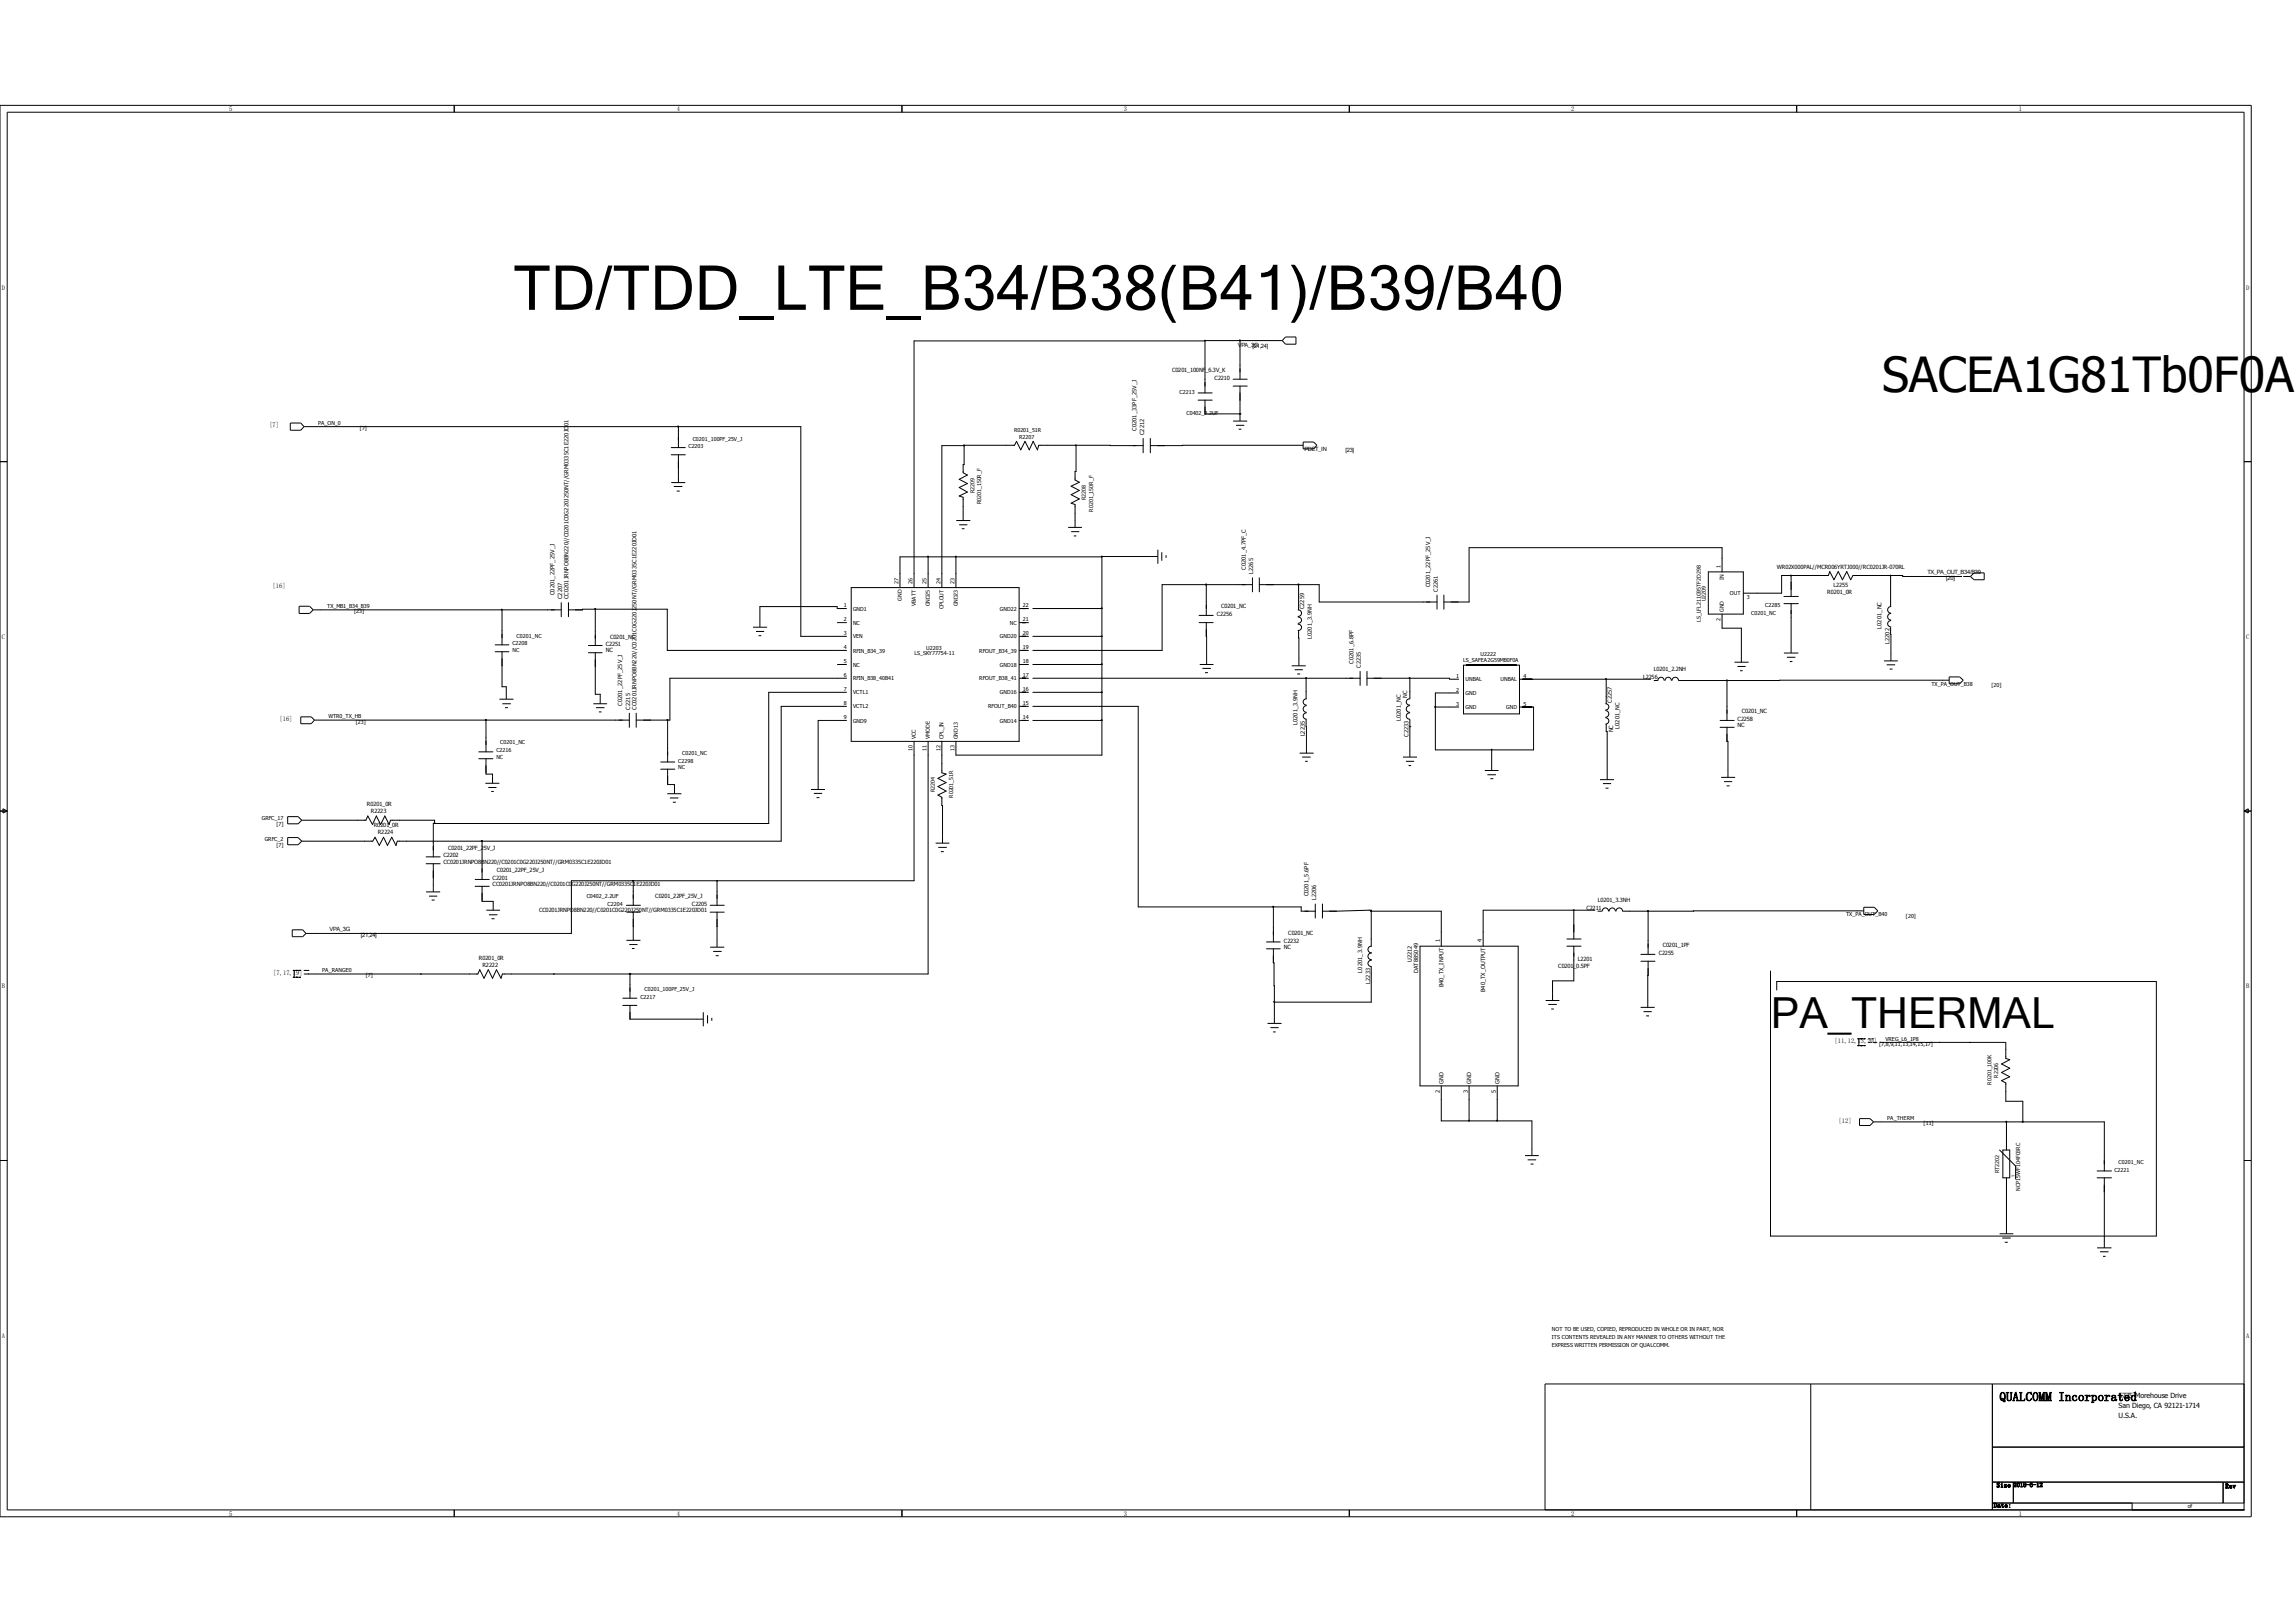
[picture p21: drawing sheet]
<svg xmlns="http://www.w3.org/2000/svg" width="297mm" height="210mm" viewBox="0 0 297 210" stroke-linecap="round" stroke-linejoin="round" font-family="sans-serif">
<defs><g id="words">
<text font-size="8" x="66.4" y="40.1">TD/TDD_LTE_B34/B38(B41)/B39/B40</text>
<text font-size="6.2" x="243.5" y="50.7">SACEA1G81Tb0F0A</text>
<text font-size="5.5" x="229.1" y="133.1">PA_THERMAL</text>
<text font-size="1.6" x="258.7" y="181.3">QUALCOMM Incorporated</text>
<g font-size=".9">
<text x="274" y="183.5">U.S.A.</text>
<text x="274" y="182.2">San Diego, CA 92121-1714</text>
<text x="274" y="180.8">5775 Morehouse Drive</text>
</g>
<g font-size=".8">
<text x="29.6" y="14.4">5</text>
<text x="87.5" y="14.4">4</text>
<text x="145.4" y="14.4">3</text>
<text x="203.2" y="14.4">2</text>
<text x="261.2" y="14.4">1</text>
<text x=".3" y="37.5">D</text>
<text x="290.5" y="37.5">D</text>
<text x="34.8" y="55.3">[7]</text>
<text x="35.3" y="76.1">[16]</text>
<text x=".3" y="82.7">C</text>
<text x="290.5" y="82.7">C</text>
<text x="36.2" y="93.3">[16]</text>
<text x=".3" y="127.9">B</text>
<text x="35.3" y="126.1">[7,17,19]</text>
<text x="290.5" y="127.9">B</text>
<text x="237.3" y="135">[11,12,13,20]</text>
<text x="237.8" y="145.3">[12]</text>
<text x=".3" y="173.1">A</text>
<text x="290.5" y="173.1">A</text>
<text x="29.6" y="196.2">5</text>
<text x="87.5" y="196.2">4</text>
<text x="145.4" y="196.2">3</text>
<text x="203.2" y="196.2">2</text>
<text x="257.9" y="195.1">Date:</text>
<text x="258.3" y="192.4">Size</text>
<text x="260.4" y="192.4">2018-6-12</text>
<text x="261.2" y="196.2">1</text>
<text x="287.9" y="192.6">Rev</text>
</g>
<g font-size=".7">
<text x="160.1" y="44.9">VPA_3G</text>
<text x="162" y="45.1">[21,24]</text>
<text x="151.6" y="48.1">C0201_100NF_6.3V_K</text>
<text x="152.6" y="51">C2213</text>
<text x="153.5" y="53.7">C0402_2.2UF</text>
<text x="157.1" y="49.1">C2210</text>
<text x="41.1" y="54.9">PA_ON_0</text>
<text x="46.6" y="55.7">[7]</text>
<text x="89.1" y="58">C2203</text>
<text x="89.6" y="57">C0201_100PF_25V_J</text>
<text x="131.2" y="55.9">R0201_51R</text>
<text x="131.8" y="56.8">R2207</text>
<text x="147" y="55.7" transform="rotate(-90 147 55.7)">C0201_33PF_25V_J</text>
<text x="148" y="56.3" transform="rotate(-90 148 56.3)">C2212</text>
<text x="168.7" y="58.4">PDET_IN</text>
<text x="174" y="58.5">[23]</text>
<text x="126" y="63.8" transform="rotate(-90 126 63.8)">R2209</text>
<text x="126.9" y="65.3" transform="rotate(-90 126.9 65.3)">R0201_150R_F</text>
<text x="140.5" y="64.7" transform="rotate(-90 140.5 64.7)">R2208</text>
<text x="141.4" y="66.2" transform="rotate(-90 141.4 66.2)">R0201_150R_F</text>
<text x="71.7" y="77" transform="rotate(-90 71.7 77)">C0201_22PF_25V_J</text>
<text x="72.7" y="77.5" transform="rotate(-90 72.7 77.5)">C2207</text>
<text x="73.5" y="77.5" transform="rotate(-90 73.5 77.5)">CC0201JRNPO8BN220//C0201C0G220J250NT//GRM0335C1E220JD01</text>
<text x="116.2" y="75.5" transform="rotate(-90 116.2 75.5)">27</text>
<text x="116.7" y="77.7" transform="rotate(-90 116.7 77.7)">GND</text>
<text x="118" y="75.5" transform="rotate(-90 118 75.5)">26</text>
<text x="119.9" y="75.5" transform="rotate(-90 119.9 75.5)">25</text>
<text x="121.6" y="75.5" transform="rotate(-90 121.6 75.5)">24</text>
<text x="123.5" y="75.5" transform="rotate(-90 123.5 75.5)">23</text>
<text x="161.1" y="73.7" transform="rotate(-90 161.1 73.7)">C0201_4.7PF_C</text>
<text x="162.1" y="74.3" transform="rotate(-90 162.1 74.3)">L2265</text>
<text x="185" y="76" transform="rotate(-90 185 76)">C0201_22PF_25V_J</text>
<text x="186" y="76.6" transform="rotate(-90 186 76.6)">C2261</text>
<text x="220.6" y="77.8" transform="rotate(-90 220.6 77.8)">U2209</text>
<text x="222.5" y="73.5" transform="rotate(-90 222.5 73.5)">1</text>
<text x="223" y="75" transform="rotate(-90 223 75)">IN</text>
<text x="223.8" y="77">OUT</text>
<text x="226" y="77.5">3</text>
<text x="229.9" y="73.6">WR02X000PAL//MCR006YRTJ000//RC0201JR-070RL</text>
<text x="236.4" y="76.8">R0201_0R</text>
<text x="237.2" y="75.9">L2255</text>
<text x="249.3" y="74.3">TX_PA_OUT_B34/B39</text>
<text x="251.7" y="75">[20]</text>
<text x="42.3" y="78.6">TX_MB1_B34_B39</text>
<text x="45.8" y="79.3">[23]</text>
<text x="66.3" y="83.5">C2208</text>
<text x="66.8" y="82.5">C0201_NC</text>
<text x="78.4" y="83.6">C2251</text>
<text x="78.9" y="82.6">C0201_NC</text>
<text x="109.2" y="78.6">1</text>
<text x="109.2" y="80.4">2</text>
<text x="109.2" y="82.2">3</text>
<text x="110.3" y="79">GND1</text>
<text x="110.3" y="80.8">NC</text>
<text x="110.3" y="82.6">VEN</text>
<text x="118.5" y="78.4" transform="rotate(-90 118.5 78.4)">VBATT</text>
<text x="120.3" y="78.5" transform="rotate(-90 120.3 78.5)">GND25</text>
<text x="122.1" y="78.8" transform="rotate(-90 122.1 78.8)">CPLOUT</text>
<text x="123.9" y="78.5" transform="rotate(-90 123.9 78.5)">GND23</text>
<text x="129.3" y="79">GND22</text>
<text x="129.3" y="82.6">GND20</text>
<text x="130.6" y="80.8">NC</text>
<text x="132.3" y="78.6">22</text>
<text x="132.3" y="80.4">21</text>
<text x="132.3" y="82.2">20</text>
<text x="157.4" y="79.7">C2256</text>
<text x="158" y="78.7">C0201_NC</text>
<text x="168.7" y="78.8" transform="rotate(-90 168.7 78.8)">C2259</text>
<text x="169.7" y="82.7" transform="rotate(-90 169.7 82.7)">L0201_3.9NH</text>
<text x="220" y="80.5" transform="rotate(-90 220 80.5)">LS_LFL211G95TF2D298</text>
<text x="222.5" y="80.4" transform="rotate(-90 222.5 80.4)">2</text>
<text x="223" y="79.2" transform="rotate(-90 223 79.2)">GND</text>
<text x="226.5" y="79.6">C0201_NC</text>
<text x="228.3" y="78.5">C2285</text>
<text x="243.4" y="81.4" transform="rotate(-90 243.4 81.4)">L0201_NC</text>
<text x="244.4" y="83.3" transform="rotate(-90 244.4 83.3)">L2202</text>
<text x="66.3" y="84.3">NC</text>
<text x="78.4" y="84.4">NC</text>
<text x="109.2" y="84">4</text>
<text x="109.2" y="85.8">5</text>
<text x="109.2" y="87.6">6</text>
<text x="109.2" y="89.4">7</text>
<text x="110.3" y="84.4">RFIN_B34_39</text>
<text x="110.3" y="86.3">NC</text>
<text x="110.3" y="88">RFIN_B38_40B41</text>
<text x="110.3" y="89.9">VCTL1</text>
<text x="118.3" y="84.7">LS_SKY77754-11</text>
<text x="119.8" y="84.1">U2203</text>
<text x="126.7" y="84.4">RFOUT_B34_39</text>
<text x="126.7" y="88">RFOUT_B38_41</text>
<text x="129.3" y="86.3">GND18</text>
<text x="129.3" y="89.9">GND16</text>
<text x="132.3" y="84">19</text>
<text x="132.3" y="85.8">18</text>
<text x="132.3" y="87.6">17</text>
<text x="132.3" y="89.4">16</text>
<text x="175.1" y="85.9" transform="rotate(-90 175.1 85.9)">C0201_6.8PF</text>
<text x="176" y="86.4" transform="rotate(-90 176 86.4)">C2235</text>
<text x="188.3" y="87.7">1</text>
<text x="188.3" y="89.5">2</text>
<text x="189.3" y="85.6">LS_SAFEA2G59MB0F0A</text>
<text x="189.6" y="88.2">UNBAL</text>
<text x="189.6" y="89.9">GND</text>
<text x="191.5" y="84.8">U2222</text>
<text x="194.1" y="88.2">UNBAL</text>
<text x="197.1" y="87.7">4</text>
<text x="212.5" y="87.9">L2256</text>
<text x="213.9" y="86.9">L0201_2.2NH</text>
<text x="249.8" y="88.8">TX_PA_OUT_B38</text>
<text x="257.6" y="88.9">[20]</text>
<text x="42.5" y="92.9">WTR0_TX_HB</text>
<text x="46" y="93.6">[23]</text>
<text x="80.5" y="91.3" transform="rotate(-90 80.5 91.3)">C0201_22PF_25V_J</text>
<text x="81.5" y="91.8" transform="rotate(-90 81.5 91.8)">C2215</text>
<text x="82.3" y="91.8" transform="rotate(-90 82.3 91.8)">CC0201JRNPO8BN220//C0201C0G220J250NT//GRM0335C1E220JD01</text>
<text x="109.2" y="91.2">8</text>
<text x="109.2" y="93">9</text>
<text x="110.3" y="91.7">VCTL2</text>
<text x="110.3" y="93.5">GND9</text>
<text x="118.5" y="95.7" transform="rotate(-90 118.5 95.7)">VCC</text>
<text x="120.3" y="95.7" transform="rotate(-90 120.3 95.7)">VMODE</text>
<text x="122.1" y="95.7" transform="rotate(-90 122.1 95.7)">CPL_IN</text>
<text x="123.9" y="95.7" transform="rotate(-90 123.9 95.7)">GND13</text>
<text x="127.8" y="91.7">RFOUT_B40</text>
<text x="129.3" y="93.5">GND14</text>
<text x="132.3" y="91.2">15</text>
<text x="132.3" y="93">14</text>
<text x="167.8" y="93.8" transform="rotate(-90 167.8 93.8)">L0201_3.9NH</text>
<text x="168.8" y="95.3" transform="rotate(-90 168.8 95.3)">L2235</text>
<text x="181.2" y="93.3" transform="rotate(-90 181.2 93.3)">L0201_NC</text>
<text x="182" y="90.3" transform="rotate(-90 182 90.3)">NC</text>
<text x="182.2" y="95.3" transform="rotate(-90 182.2 95.3)">C2233</text>
<text x="188.3" y="91.3">3</text>
<text x="189.6" y="91.8">GND</text>
<text x="194.8" y="91.8">GND</text>
<text x="197.1" y="91.3">5</text>
<text x="208.5" y="90.9" transform="rotate(-90 208.5 90.9)">C2257</text>
<text x="208.7" y="94.8" transform="rotate(-90 208.7 94.8)">NC</text>
<text x="209.5" y="94.3" transform="rotate(-90 209.5 94.3)">L0201_NC</text>
<text x="224.8" y="93.3">C2258</text>
<text x="224.8" y="94.1">NC</text>
<text x="225.3" y="92.3">C0201_NC</text>
<text x="64.2" y="97.3">C2216</text>
<text x="64.2" y="98.1">NC</text>
<text x="64.7" y="96.3">C0201_NC</text>
<text x="87.7" y="98.7">C2298</text>
<text x="87.7" y="99.5">NC</text>
<text x="88.2" y="97.7">C0201_NC</text>
<text x="118" y="97.2" transform="rotate(-90 118 97.2)">10</text>
<text x="119.9" y="97.2" transform="rotate(-90 119.9 97.2)">11</text>
<text x="121.6" y="97.2" transform="rotate(-90 121.6 97.2)">12</text>
<text x="123.5" y="97.2" transform="rotate(-90 123.5 97.2)">13</text>
<text x="33.9" y="106.1">GRFC_17</text>
<text x="35.8" y="106.8">[7]</text>
<text x="47.5" y="104.3">R0201_0R</text>
<text x="48" y="105.2">R2223</text>
<text x="48.4" y="107">R0201_0R</text>
<text x="48.9" y="107.9">R2224</text>
<text x="120.9" y="102.5" transform="rotate(-90 120.9 102.5)">R2204</text>
<text x="123.3" y="103.2" transform="rotate(-90 123.3 103.2)">R0201_51R</text>
<text x="34.2" y="108.9">GRFC_2</text>
<text x="35.8" y="109.5">[7]</text>
<text x="57.4" y="110.9">C2202</text>
<text x="57.4" y="111.8">CC0201JRNPO8BN220//C0201C0G220J250NT//GRM0335C1E220JD01</text>
<text x="58" y="110">C0201_22PF_25V_J</text>
<text x="63.7" y="113.8">C2201</text>
<text x="64.3" y="112.8">C0201_22PF_25V_J</text>
<text x="63.7" y="114.7">CC0201JRNPO8BN220//C0201C0G220J250NT//GRM0335C1E220JD01</text>
<text x="69.7" y="118.1">CC0201JRNPO8BN220//C0201C0G220J250NT//GRM0335C1E220JD01</text>
<text x="75.9" y="116.2">C0402_2.2UF</text>
<text x="78.6" y="117.2">C2204</text>
<text x="84.8" y="116.2">C0201_22PF_25V_J</text>
<text x="89.5" y="117.2">C2205</text>
<text x="169.3" y="116" transform="rotate(-90 169.3 116)">C0201_5.6PF</text>
<text x="170.2" y="116.5" transform="rotate(-90 170.2 116.5)">L2206</text>
<text x="205.2" y="117.7">C2211</text>
<text x="206.7" y="116.7">L0201_3.3NH</text>
<text x="238.8" y="118.5">TX_PA_OUT_B40</text>
<text x="246.5" y="118.8">[20]</text>
<text x="41.7" y="125.7">PA_RANGE0</text>
<text x="42.6" y="120.5">VPA_3G</text>
<text x="46.7" y="121.2">[21,24]</text>
<text x="61.9" y="124.2">R0201_0R</text>
<text x="62.4" y="125.1">R2222</text>
<text x="166.1" y="122">C2232</text>
<text x="166.1" y="122.8">NC</text>
<text x="166.6" y="121">C0201_NC</text>
<text x="176.2" y="125.8" transform="rotate(-90 176.2 125.8)">L0201_3.9NH</text>
<text x="182.6" y="124.5" transform="rotate(-90 182.6 124.5)">U2212</text>
<text x="183.5" y="125.9" transform="rotate(-90 183.5 125.9)">DAT885049</text>
<text x="186.2" y="121.9" transform="rotate(-90 186.2 121.9)">1</text>
<text x="191.7" y="121.9" transform="rotate(-90 191.7 121.9)">4</text>
<text x="201.6" y="125.3">C0201_0.5PF</text>
<text x="204.1" y="124.3">L2201</text>
<text x="214.6" y="123.6">C2255</text>
<text x="215.1" y="122.6">C0201_1PF</text>
<text x="47.3" y="126.4">[7]</text>
<text x="82.8" y="129.3">C2217</text>
<text x="83.4" y="128.2">C0201_100PF_25V_J</text>
<text x="177.2" y="127.3" transform="rotate(-90 177.2 127.3)">L2233</text>
<text x="186.7" y="127.8" transform="rotate(-90 186.7 127.8)">B40_TX_INPUT</text>
<text x="192.1" y="128.3" transform="rotate(-90 192.1 128.3)">B40_TX_OUTPUT</text>
<text x="243.1" y="135.3">[7,8,9,11,13,14,15,17]</text>
<text x="243.9" y="134.6">VREG_L6_1P8</text>
<text x="186.2" y="141.4" transform="rotate(-90 186.2 141.4)">2</text>
<text x="186.7" y="140.2" transform="rotate(-90 186.7 140.2)">GND</text>
<text x="189.9" y="141.4" transform="rotate(-90 189.9 141.4)">3</text>
<text x="190.3" y="140.2" transform="rotate(-90 190.3 140.2)">GND</text>
<text x="193.5" y="141.4" transform="rotate(-90 193.5 141.4)">5</text>
<text x="194" y="140.2" transform="rotate(-90 194 140.2)">GND</text>
<text x="257.6" y="140.3" transform="rotate(-90 257.6 140.3)">R0201_100K</text>
<text x="258.5" y="139.5" transform="rotate(-90 258.5 139.5)">R2206</text>
<text x="244.1" y="144.9">PA_THERM</text>
<text x="248.8" y="145.6">[11]</text>
<text x="258.6" y="151.8" transform="rotate(-90 258.6 151.8)">RT2202</text>
<text x="261.3" y="154.1" transform="rotate(-90 261.3 154.1)">NCP15WF104F03RC</text>
<text x="273.5" y="151.6">C2221</text>
<text x="274.1" y="150.6">C0201_NC</text>
<text x="200.8" y="173.3">ITS CONTENTS REVEALED IN ANY MANNER TO OTHERS WITHOUT THE</text>
<text x="200.8" y="172.3">NOT TO BE USED, COPIED, REPRODUCED IN WHOLE OR IN PART, NOR</text>
<text x="200.8" y="174.3">EXPRESS WRITTEN PERMISSION OF QUALCOMM.</text>
<text x="283" y="195.1">of</text>
</g>
<text font-size=".5" x="260.6" y="152.3" transform="rotate(-90 260.6 152.3)">T</text>
</g></defs>
<g fill="none" stroke="#000" stroke-width=".13">
<path d="M0 13.6h291.2v182.7h-291.2zM.9 14.5h289.4v180.9h-289.4zM58.8 13.6v.9M116.7 13.6v.9M174.5 13.6v.9M232.4 13.6v.9M0 59.7h.9M37.5 54.7h1.4l.4 .5-.4 .5h-1.4zM39.3 55.2h64.3v27.1h5.9M86.8 57.9h1.8M86.8 58.8h1.8M87.8 55.2v2.7"/>
<path d="M87.8 58.8v3.6M124.7 57.7h-2.9v18.3M139.2 57.6v3.4h-.1v1.1l.5 .3-1 .5 1 .6-1 .5 1 .6-1 .5 .5 .2v2.9M147.9 57.7l-13.5-.1-.2 .6-.6-1.1-.5 1.1-.5-1.1-.6 1.1-.5-1.1-.3 .5h-6.5v2.5h-.1v1.1l.5 .3-1 .5 1 .6-1 .5 1 .6-1 .5 .5 .1v3.1M147.9 56.7v1.9M148.8 56.7v1.9M155 50.8h1.8M155 51.8h1.8M155.9 51.8v1.8h4.5M155.9 44.1h-37.7v31.9M159.5 49.1h1.8M159.5 50h1.8"/>
<path d="M159.5 54.5h1.8M159.9 55h1.1M160.2 55.5h.4M160.4 53.6h.1M160.4 44.1v5M160.4 50v4.5M165.9 44.1h-10v6.7M166.3 43.6h1.3v.9h-1.3l-.4-.4zM168.6 57.6l-19.8 .1M168.6 57.2h1.3l.4 .4-.4 .5h-1.3zM290.3 59.7h.9M38.7 78.4h1.3l.5 .5-.5 .5h-1.3z"/>
<path d="M40.5 78.9h32.1M64.9 78.9v4.5M72.6 78v1.8M73.5 78.9h1.9v-.1h10.9v5.4h23.2M73.5 78v1.8M77 78.8v4.7M86.8 62.4h1.8M87.2 62.9h1.1M87.5 63.5h.4M109.5 78.7h-1.2v-.2h-10v2.7M110.1 76h21.7v19.9h-21.7zM120.1 72.1v3.9"/>
<path d="M123.7 72.1v3.9M123.7 67.4h1.8M124.1 67.9h1M124.4 68.4h.4M131.8 78.7h1.3M133.6 78.7h8.9M138.2 68.2h1.8M138.6 68.8h1M138.9 69.3h.3M142.5 72.1h-26.1v3.9M149.8 72h-7.3v25.7h-18.8v-1.8M149.8 71.1v1.8"/>
<path d="M150.3 71.5v1.1M150.8 71.8v.4M155.1 79.6h1.8M156 75.6v4M162 75.6h-11.7v8.6h-16.7M162 74.8v1.8M162.9 75.6h7.7v2.3h15.3M162.9 74.8v1.8M167.9 78.9a.42 .42 0 0 1 .5 .4 .42 .42 0 0 1-.5 .5M167.9 79.8a.4 .4 0 0 1 .5 .4 .4 .4 0 0 1-.5 .4M168 75.6v3.3M185.9 77v1.8"/>
<path d="M186.8 77v1.8M221 74h4.5v5.5h-4.5zM222.8 74v-3.1h-32.8v7h-3.2M222.8 79.5v1.8h2.5v4.4M230.8 78.1h1.8M230.8 77.2h1.8M231.7 74.5v2.7M231.7 78.1v6.4M244.6 74.5v4M244.6 79.4a.42 .42 0 0 0-.4 .4 .42 .42 0 0 0 .4 .4M244.6 78.5a.42 .42 0 0 0-.4 .4 .42 .42 0 0 0 .4 .4M252.3 74.6h1.4h-.1"/>
<path d="M252.3 74.6h.1M252.3 74.6l-12.6-.1-.3 .5-.5-1-.6 1-.5-1-.6 1-.5-1-.2 .5h-6v2.3h-5M254 74.6h.9M255.4 74.1h1.3v.9h-1.3l-.5-.4zM38.9 92.8h1.4l.4 .4-.4 .4h-1.4zM40.7 93.2h40.7M61.9 97.3h1.9M61.9 98.2h1.9M62.9 93.2v4.1M62.9 98.2v2h.8v1.1M64.1 83.4h1.7M64.1 84.3h1.7"/>
<path d="M64.6 90.5h1.8M64.9 84.3v4.6h.6v1.6M65 91.1h1.1M65.3 91.6h.4M76.1 83.5h1.8M76.1 84.5h1.8M76.8 91.1h1.7M77 84.5v5.3h.6v1.3M77.1 91.6h1.1M77.5 92.1h.3M81.4 92.3v1.8M82.3 92.3v1.8"/>
<path d="M85.5 98.6h1.8M85.5 99.5h1.8M86.4 93.2v5.4M86.4 99.5v2h.8v1.2M97.4 81.2h1.8M97.8 81.7h1M98.1 82.3h.4M108.3 80.6h1.2M108.3 86h1.2M109.5 87.8h-22.8v5.4h-4.4M109.5 89.6h-10.1v17h-43.4v4.3M109.5 91.4h-8.5v17.4h-49.6l-.2 .6-.5-1.1-.6 1.1-.5-1.1-.5 1.1-.6-1.1-.3 .5h-9.2"/>
<path d="M109.5 93.2h-3.7v9M118.2 95.9v18.1h-44.3v6.8h-34.3M120.1 95.9v30.1h-55.1l-.2 .6-.6-1.1-.5 1.1-.5-1.1-.6 1.1-.5-1.1-.3 .5h-22.5M121.8 95.9v4.1l.6 .2-1.1 .5 1.1 .6-1.1 .5 1.1 .6-1.1 .5 .5 .3v1h.1v4.9M131.8 80.6h1.3M131.8 82.3h1.3M131.8 84.2h1.3M131.8 86h1.3M131.8 87.8h1.3M131.8 89.6h1.3M131.8 91.4h1.3M131.8 93.2h1.3"/>
<path d="M133.6 82.3h8.9M133.6 86h8.9M133.6 87.8h42.3M133.6 89.6h8.9M133.6 91.4h13.6v25.9h21.1v.6h1.8M133.6 93.2h8.9M155.1 80.6h1.8M155.2 86h1.8M155.5 86.5h1.1M155.9 87h.4M156 80.6l.1 5.4M167.1 86.1h1.8"/>
<path d="M167.5 86.7h1M167.8 87.2h.4M167.9 80.8a.4 .4 0 0 1 .5 .4 .4 .4 0 0 1-.5 .4M168 81.6v4.5M168.1 97.5h1.8M168.4 98h1.1M168.8 98.5h.4M169 87.8v2.6M169 93.1v4.4M169 92.2a.4 .4 0 0 0-.4 .4 .4 .4 0 0 0 .4 .4M169 91.3a.42 .42 0 0 0-.4 .4 .42 .42 0 0 0 .4 .5M169 90.4a.4 .4 0 0 0-.4 .4 .4 .4 0 0 0 .4 .4"/>
<path d="M175.9 86.9v1.8M176.8 87.8h10.7v.1h1.2M176.8 86.9v1.8M181.5 98h1.8M181.9 98.5h1M182.2 99.1h.3M182.4 92.2a.4 .4 0 0 0-.5 .4 .4 .4 0 0 0 .5 .4M182.4 91.3a.42 .42 0 0 0-.5 .4 .42 .42 0 0 0 .5 .5M182.4 87.8v2.6a.4 .4 0 0 0-.5 .4 .4 .4 0 0 0 .5 .4M182.4 94h.1M182.4 93.1v4.9M185.7 91.5h3"/>
<path d="M188.7 89.7h-3v7.3h12.7v-5.5h-1.8M189.3 86.1h7.3v6.3h-7.3zM192.1 99.7h1.7M193 97v2.7M196.6 87.9h16.9M207.7 91.1a.4 .4 0 0 1 .4 .4 .4 .4 0 0 1-.4 .4M207.7 91.9a.42 .42 0 0 1 .4 .5 .42 .42 0 0 1-.4 .4M207.7 92.9a.4 .4 0 0 1 .4 .4 .4 .4 0 0 1-.4 .4M207.8 87.9v3.2M207.8 93.7v1h.1v6.2M213.9 88.1h.6M214.5 88a.4 .4 0 0 1 .4-.4 .4 .4 0 0 1 .4 .4"/>
<path d="M215.4 88a.4 .4 0 0 1 .4-.4 .4 .4 0 0 1 .4 .4M216.3 88a.42 .42 0 0 1 .4-.4 .42 .42 0 0 1 .4 .4M222.5 93.2h1.8M222.5 94.1h1.8M223.4 94.1v1.8h.1v4.7M223.4 88.1v5.1M224.4 85.7h1.8M224.7 86.2h1.1M225.1 86.8h.3M230.8 84.5h1.8M231.1 85h1.1M231.5 85.6h.4"/>
<path d="M243.7 85.5h1.8M244.1 86h1.1M244.4 86.6h.4M244.6 81.2v4.3M244.6 80.3a.4 .4 0 0 0-.4 .4 .4 .4 0 0 0 .4 .4M252.1 88l-34.9 .1M252.1 87.6h1.4l.5 .4-.5 .5h-1.4zM0 104.9h.9M.4 104.6l.5 .3-.5 .3zM37.2 105.7h1.4l.4 .4-.4 .5h-1.4zM37.2 108.4h1.4l.4 .4-.4 .5h-1.4zM39 106.1h8.3l.3-.5 .6 1.1 .5-1.1 .5 1.1 .6-1.1 .5 1.1 .2-.6h5.7v.5"/>
<path d="M55.1 110.9h1.8M55.1 111.8h1.8M55.1 115.4h1.8M55.5 116h1.1M55.8 116.5h.4M56 111.8v3.6M56.2 106.6h.1M61.5 113.8h1.8M61.5 114.7h1.8M62.4 108.8v5M62.4 114.7v1.9h1.4v1.2M62.8 101.3h1.8"/>
<path d="M62.9 117.8h1.8M63.2 101.9h1M63.2 118.4h1.1M63.5 102.4h.4M63.6 118.9h.4M81 118h1.8M81 117.1h1.8M81.9 114v3.1M81.9 118v3.7M86.3 102.7h1.8M86.7 103.3h1.1M87 103.8h.4"/>
<path d="M91.9 117.1h1.8M91.9 118h1.8M92.8 114v3.1M92.8 118v4.6M104.9 102.2h1.8M105.3 102.7h1M105.6 103.2h.4M121 109.1h1.8M121.4 109.6h1.1M121.7 110.2h.4M164.7 117.3v4.6M170.1 117v1.8"/>
<path d="M171.1 117.9l6.3-.1v4.6M171.1 117v1.8M177.4 117.9h9v4.5M192.4 100.2h1.1M192.8 100.8h.4M203.6 117.8v3.7M206.3 117.8h-14.4v4.6M206.7 117.9h.5M207 100.9h1.8M207.3 117.9a.4 .4 0 0 1 .4-.4 .4 .4 0 0 1 .4 .4M207.3 101.4h1.1M207.7 102h.4"/>
<path d="M208.2 117.9a.4 .4 0 0 1 .4-.4 .4 .4 0 0 1 .4 .4M209 117.9a.42 .42 0 0 1 .5-.4 .42 .42 0 0 1 .4 .4M213.2 117.9v5.6M222.6 100.6h1.9M223 101.1h1.1M223.4 101.7h.3M241.1 117.9h-31.2M241.1 117.4h1.3l.5 .5-.5 .4h-1.3zM290.3 104.9h.9M290.3 104.9l.5-.3v.6zM37.8 120.3h1.4l.4 .5-.4 .4h-1.4zM38.7 125.6h.2h-1h.2v.8h-.2h1h-.2"/>
<path d="M39.3 125.6h.7M54.4 126h.1M71.6 126h.1M80.6 129.2h1.8M80.6 130.1h1.8M81 121.7h1.8M81.4 122.2h1.1M81.5 126h.1M81.5 126v3.2M81.5 130.1v1.8h9.5M81.7 122.7h.4M91 131v1.8"/>
<path d="M91.5 131.4v1M91.9 122.6h1.8M92.1 131.7v.4M92.2 123.1h1.1M92.6 123.7h.4M163.8 121.9h1.8M163.8 122.8h1.8M164 132.4h1.8M164.3 133h1.1M164.7 133.5h.3M164.7 122.8l.1 9.6M177.4 125.1v4.6h-12.6"/>
<path d="M177.4 124.2a.4 .4 0 0 0-.4 .5 .4 .4 0 0 0 .4 .4M177.4 123.3a.42 .42 0 0 0-.4 .4 .42 .42 0 0 0 .4 .5M177.4 122.4a.42 .42 0 0 0-.4 .5 .42 .42 0 0 0 .4 .4M183.7 122.4h12.7v18.1h-12.7zM199.9 129.5h1.8M200.3 130h1.1M200.7 130.6h.3M202.7 122.4h1.8M202.7 121.5h1.8M203.6 122.4v4.5h-2.8v2.6M212.2 130.3h1.8M212.3 123.5h1.8"/>
<path d="M212.3 124.4h1.8M212.6 130.9h1.1M212.9 131.4h.4M213.2 124.4l-.1 5.9M229 125.6v34.3h49.9v-32.9h-49.1v1.1M241.1 134.4h.2h-1h.2v.9h-.2h1h-.2M241.7 134.4h.3M241.7 134.9h.4M242.1 134.4h.3M242.3 134.9h.5M243.2 134.9h16.3v2l.5 .2-1.1 .6 1.1 .5-1.1 .6 1.1 .5-1.1 .5 .6 .3v2.4h2.2v2.7M0 150.2h.9"/>
<path d="M186.4 140.5v4.5h11.8v4.5M190 140.5v4.5M193.7 140.5v4.5M197.3 149.5h1.8M197.6 150.1h1.1M198 150.6h.4M240.5 144.7h1.4l.5 .5-.5 .4h-1.4zM242.4 145.2h29.8v6.3M258.7 148.8l2 2.1v1.7M258.7 159.6h1.7M259.1 148.8h.9v3.6h-.9zM259.5 145.2v3.6"/>
<path d="M259.5 152.4v7.2M271.3 151.5h1.8M271.3 152.4h1.8M272.2 152.4v9.1M290.3 150.2h.9M234.2 179.1v16.3M257.7 179.1v16.3M259 160.2h1.1M259.3 160.7h.4M271.3 161.5h1.8M271.7 162h1.1M272 162.6h.4"/>
<path d="M290.3 179.1h-90.4v16.3M58.8 195.4v.9M116.7 195.4v.9M174.5 195.4v.9M232.4 195.4v.9M257.7 187.2h32.6M257.7 191.8h32.6M257.7 194.5h32.6M260.4 191.8v2.7M275.8 195.4h.1M275.8 194.5v.9M287.6 191.8v2.7"/>
<path d="M290.3 195.4h.1"/>
</g>
<g fill="#000" stroke="#000" stroke-width=".13">
<path d="M87.7 55.1v.1z" fill-rule="evenodd"/>
<path d="M160.3 53.5l.1 .1z" fill-rule="evenodd"/>
<path d="M64.9 78.8v.2z" fill-rule="evenodd"/>
<path d="M120 72h.1z" fill-rule="evenodd"/>
<path d="M123.6 72h.1z" fill-rule="evenodd"/>
<path d="M142.5 72h.1z" fill-rule="evenodd"/>
<path d="M142.5 78.7h.1z" fill-rule="evenodd"/>
<path d="M231.6 74.4l.1 .1z" fill-rule="evenodd"/>
<path d="M244.5 74.4l.1 .1z" fill-rule="evenodd"/>
<path d="M142.5 82.3h.1z" fill-rule="evenodd"/>
<path d="M142.5 85.9h.1z" fill-rule="evenodd"/>
<path d="M142.5 89.5l.1 .1z" fill-rule="evenodd"/>
<path d="M142.5 93.1l.1 .1z" fill-rule="evenodd"/>
<path d="M168.9 87.7l.1 .1z" fill-rule="evenodd"/>
<path d="M182.3 87.7v.1z" fill-rule="evenodd"/>
<path d="M223.4 88v.1z" fill-rule="evenodd"/>
<path d="M56.2 106.5h.1z" fill-rule="evenodd"/>
<path d="M81.8 113.9l.2 .1z" fill-rule="evenodd"/>
<path d="M203.5 117.7l.1 .1z" fill-rule="evenodd"/>
<path d="M164.8 129.6h.1z" fill-rule="evenodd"/>
<path d="M190 145h.1z" fill-rule="evenodd"/>
<circle cx="124.7" cy="57.6" r=".06"/>
<circle cx="139.1" cy="57.6" r=".04"/>
<circle cx="155.9" cy="44.1" r=".04"/>
<circle cx="160.4" cy="44" r=".06"/>
<circle cx="77" cy="78.8" r=".06"/>
<circle cx="156" cy="75.6" r=".06"/>
<circle cx="168" cy="75.6" r=".06"/>
<circle cx="62.8" cy="93.2" r=".06"/>
<circle cx="86.3" cy="93.2" r=".06"/>
<circle cx="185.7" cy="91.5" r=".06"/>
<circle cx="193" cy="97" r=".04"/>
<circle cx="207.7" cy="87.8" r=".04"/>
<circle cx="62.3" cy="108.8" r=".06"/>
<circle cx="92.8" cy="114" r=".04"/>
<circle cx="164.7" cy="117.3" r=".06"/>
<circle cx="177.4" cy="117.9" r=".06"/>
<circle cx="213.2" cy="117.9" r=".06"/>
<circle cx="81.5" cy="126" r=".06"/>
<circle cx="193.6" cy="145" r=".04"/>
<circle cx="259.5" cy="145.1" r=".06"/>
<circle cx="261.6" cy="145.1" r=".06"/>
</g>
<circle cx="231.6" cy="8.2" r="2.91" fill="#fff"/>
<use href="#words"/>
</svg>
